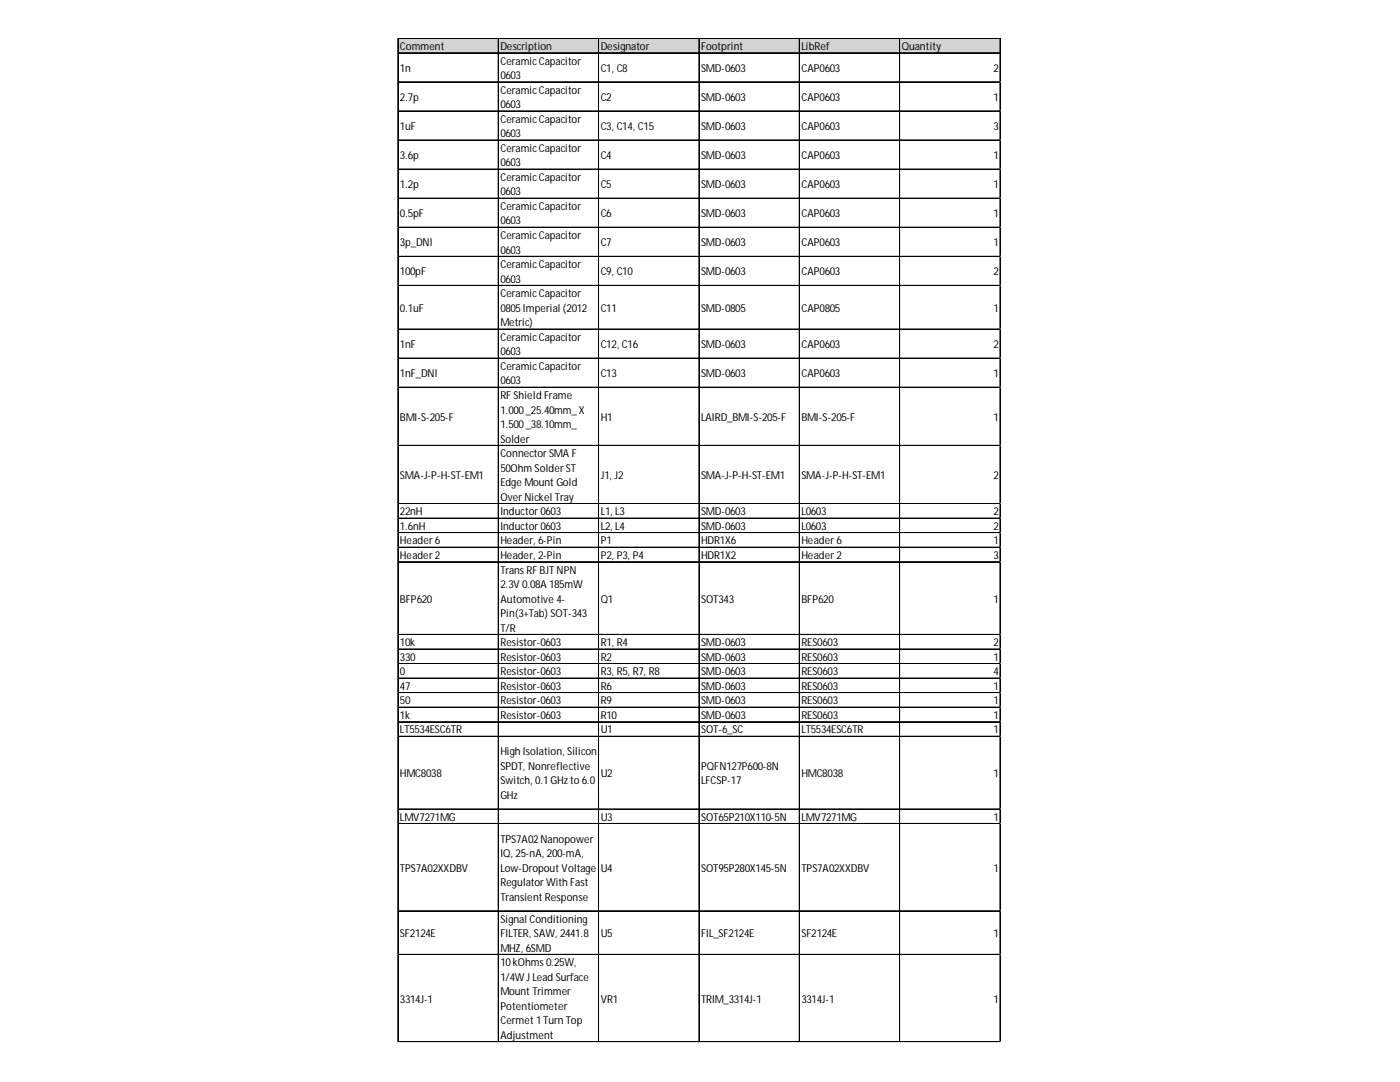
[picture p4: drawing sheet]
<svg xmlns="http://www.w3.org/2000/svg" width="279mm" height="216mm" viewBox="0 0 279 216" stroke-linecap="round" stroke-linejoin="round" font-family="sans-serif">
<defs><g id="words">
<g font-size="2.2">
<text x="79.8" y="10">Comment</text>
<text x="99.9" y="10">Description</text>
<text x="119.9" y="10">Designator</text>
<text x="139.9" y="10">Footprint</text>
<text x="159.9" y="10">LibRef</text>
<text x="180" y="10">Quantity</text>
<text x="79.8" y="14.3">1n</text>
<text x="99.9" y="12.9">CeramicCapacitor</text>
<text x="99.9" y="15.8">0603</text>
<text x="119.9" y="14.3">C1, C8</text>
<text x="139.9" y="14.3">SMD-0603</text>
<text x="159.9" y="14.3">CAP0603</text>
<text x="198.3" y="14.3">2</text>
<text x="79.8" y="20.1">2.7p</text>
<text x="99.9" y="18.7">CeramicCapacitor</text>
<text x="99.9" y="21.6">0603</text>
<text x="119.9" y="20.1">C2</text>
<text x="139.9" y="20.1">SMD-0603</text>
<text x="159.9" y="20.1">CAP0603</text>
<text x="198.3" y="20.1">1</text>
<text x="79.8" y="25.9">1uF</text>
<text x="99.9" y="24.5">CeramicCapacitor</text>
<text x="99.9" y="27.4">0603</text>
<text x="119.9" y="25.9">C3, C14, C15</text>
<text x="139.9" y="25.9">SMD-0603</text>
<text x="159.9" y="25.9">CAP0603</text>
<text x="198.3" y="25.9">3</text>
<text x="79.8" y="31.7">3.6p</text>
<text x="99.9" y="30.3">CeramicCapacitor</text>
<text x="99.9" y="33.2">0603</text>
<text x="119.9" y="31.7">C4</text>
<text x="139.9" y="31.7">SMD-0603</text>
<text x="159.9" y="31.7">CAP0603</text>
<text x="198.3" y="31.7">1</text>
<text x="79.8" y="37.5">1.2p</text>
<text x="99.9" y="36.1">CeramicCapacitor</text>
<text x="99.9" y="39">0603</text>
<text x="99.9" y="41.9">CeramicCapacitor</text>
<text x="119.9" y="37.5">C5</text>
<text x="139.9" y="37.5">SMD-0603</text>
<text x="159.9" y="37.5">CAP0603</text>
<text x="198.3" y="37.5">1</text>
<text x="79.8" y="43.3">0.5pF</text>
<text x="99.9" y="44.8">0603</text>
<text x="99.9" y="47.7">CeramicCapacitor</text>
<text x="119.9" y="43.3">C6</text>
<text x="139.9" y="43.3">SMD-0603</text>
<text x="159.9" y="43.3">CAP0603</text>
<text x="198.3" y="43.3">1</text>
<text x="79.8" y="49.1">3p_DNI</text>
<text x="99.9" y="50.6">0603</text>
<text x="99.9" y="53.5">CeramicCapacitor</text>
<text x="119.9" y="49.1">C7</text>
<text x="139.9" y="49.1">SMD-0603</text>
<text x="159.9" y="49.1">CAP0603</text>
<text x="198.3" y="49.1">1</text>
<text x="79.8" y="54.9">100pF</text>
<text x="99.9" y="56.4">0603</text>
<text x="99.9" y="59.3">CeramicCapacitor</text>
<text x="119.9" y="54.9">C9, C10</text>
<text x="139.9" y="54.9">SMD-0603</text>
<text x="159.9" y="54.9">CAP0603</text>
<text x="198.3" y="54.9">2</text>
<text x="79.8" y="62.2">0.1uF</text>
<text x="99.9" y="62.2">0805Imperial (2012</text>
<text x="99.9" y="65.1">Metric)</text>
<text x="119.9" y="62.2">C11</text>
<text x="139.9" y="62.2">SMD-0805</text>
<text x="159.9" y="62.2">CAP0805</text>
<text x="198.3" y="62.2">1</text>
<text x="79.8" y="69.5">1nF</text>
<text x="99.9" y="68">CeramicCapacitor</text>
<text x="99.9" y="70.9">0603</text>
<text x="119.9" y="69.5">C12, C16</text>
<text x="139.9" y="69.5">SMD-0603</text>
<text x="159.9" y="69.5">CAP0603</text>
<text x="198.3" y="69.5">2</text>
<text x="79.8" y="75.3">1nF_DNI</text>
<text x="99.9" y="73.8">CeramicCapacitor</text>
<text x="99.9" y="76.7">0603</text>
<text x="119.9" y="75.3">C13</text>
<text x="139.9" y="75.3">SMD-0603</text>
<text x="159.9" y="75.3">CAP0603</text>
<text x="198.3" y="75.3">1</text>
<text x="79.8" y="84">BMI-S-205-F</text>
<text x="99.9" y="79.6">RF Shield Frame</text>
<text x="99.9" y="82.5">1.000_25.40mm_ X</text>
<text x="119.9" y="84">H1</text>
<text x="139.9" y="84">LAIRD_BMI-S-205-F</text>
<text x="159.9" y="84">BMI-S-205-F</text>
<text x="198.3" y="84">1</text>
<text x="99.9" y="85.4">1.500_38.10mm_</text>
<text x="99.9" y="88.3">Solder</text>
<text x="79.8" y="95.6">SMA-J-P-H-ST-EM1</text>
<text x="99.9" y="91.2">Connector SMA F</text>
<text x="99.9" y="94.1">50Ohm Solder ST</text>
<text x="119.9" y="95.6">J1, J2</text>
<text x="139.9" y="95.6">SMA-J-P-H-ST-EM1</text>
<text x="159.9" y="95.6">SMA-J-P-H-ST-EM1</text>
<text x="198.3" y="95.6">2</text>
<text x="99.9" y="97">Edge Mount Gold</text>
<text x="99.9" y="99.9">Over Nickel Tray</text>
<text x="79.8" y="102.8">22nH</text>
<text x="79.8" y="105.7">1.6nH</text>
<text x="99.9" y="102.8">Inductor 0603</text>
<text x="99.9" y="105.7">Inductor 0603</text>
<text x="119.9" y="102.8">L1, L3</text>
<text x="119.9" y="105.7">L2, L4</text>
<text x="139.9" y="102.8">SMD-0603</text>
<text x="139.9" y="105.7">SMD-0603</text>
<text x="159.9" y="102.8">L0603</text>
<text x="159.9" y="105.7">L0603</text>
<text x="198.3" y="102.8">2</text>
<text x="198.3" y="105.7">2</text>
<text x="79.8" y="108.6">Header 6</text>
<text x="79.8" y="111.5">Header 2</text>
<text x="99.9" y="108.6">Header, 6-Pin</text>
<text x="99.9" y="111.5">Header, 2-Pin</text>
<text x="119.9" y="108.6">P1</text>
<text x="119.9" y="111.5">P2, P3, P4</text>
<text x="139.9" y="108.6">HDR1X6</text>
<text x="139.9" y="111.5">HDR1X2</text>
<text x="159.9" y="108.6">Header 6</text>
<text x="159.9" y="111.5">Header 2</text>
<text x="198.3" y="108.6">1</text>
<text x="198.3" y="111.5">3</text>
<text x="99.9" y="114.4">Trans RF BJT NPN</text>
<text x="99.9" y="117.3">2.3V 0.08A 185mW</text>
<text x="79.8" y="120.2">BFP620</text>
<text x="99.9" y="120.2">Automotive 4-</text>
<text x="99.9" y="123.1">Pin(3+Tab) SOT-343</text>
<text x="119.9" y="120.2">Q1</text>
<text x="139.9" y="120.2">SOT343</text>
<text x="159.9" y="120.2">BFP620</text>
<text x="198.3" y="120.2">1</text>
<text x="79.8" y="128.9">10k</text>
<text x="79.8" y="131.8">330</text>
<text x="99.9" y="126">T/R</text>
<text x="99.9" y="128.9">Resistor-0603</text>
<text x="99.9" y="131.8">Resistor-0603</text>
<text x="119.9" y="128.9">R1, R4</text>
<text x="119.9" y="131.8">R2</text>
<text x="139.9" y="128.9">SMD-0603</text>
<text x="139.9" y="131.8">SMD-0603</text>
<text x="159.9" y="128.9">RES0603</text>
<text x="159.9" y="131.8">RES0603</text>
<text x="198.3" y="128.9">2</text>
<text x="198.3" y="131.8">1</text>
<text x="79.8" y="134.8">0</text>
<text x="79.8" y="137.7">47</text>
<text x="99.9" y="134.8">Resistor-0603</text>
<text x="99.9" y="137.7">Resistor-0603</text>
<text x="119.9" y="134.8">R3, R5, R7, R8</text>
<text x="119.9" y="137.7">R6</text>
<text x="139.9" y="134.8">SMD-0603</text>
<text x="139.9" y="137.7">SMD-0603</text>
<text x="159.9" y="134.8">RES0603</text>
<text x="159.9" y="137.7">RES0603</text>
<text x="198.3" y="134.8">4</text>
<text x="198.3" y="137.7">1</text>
<text x="79.8" y="140.6">50</text>
<text x="79.8" y="143.5">1k</text>
<text x="99.9" y="140.6">Resistor-0603</text>
<text x="99.9" y="143.5">Resistor-0603</text>
<text x="119.9" y="140.6">R9</text>
<text x="119.9" y="143.5">R10</text>
<text x="139.9" y="140.6">SMD-0603</text>
<text x="139.9" y="143.5">SMD-0603</text>
<text x="159.9" y="140.6">RES0603</text>
<text x="159.9" y="143.5">RES0603</text>
<text x="198.3" y="140.6">1</text>
<text x="198.3" y="143.5">1</text>
<text x="79.8" y="146.4">LT5534ESC6TR</text>
<text x="119.9" y="146.4">U1</text>
<text x="139.9" y="146.4">SOT-6_SC</text>
<text x="159.9" y="146.4">LT5534ESC6TR</text>
<text x="198.3" y="146.4">1</text>
<text x="79.8" y="155.1">HMC8038</text>
<text x="99.9" y="150.7">High Isolation, Silicon</text>
<text x="99.9" y="153.6">SPDT, Nonreflective</text>
<text x="119.9" y="155.1">U2</text>
<text x="139.9" y="153.6">PQFN127P600-8N</text>
<text x="159.9" y="155.1">HMC8038</text>
<text x="198.3" y="155.1">1</text>
<text x="99.9" y="156.5">Switch, 0.1GHz to 6.0</text>
<text x="99.9" y="159.4">GHz</text>
<text x="139.9" y="156.5">LFCSP-17</text>
<text x="79.8" y="163.8">LMV7271MG</text>
<text x="119.9" y="163.8">U3</text>
<text x="139.9" y="163.8">SOT65P210X110-5N</text>
<text x="159.9" y="163.8">LMV7271MG</text>
<text x="198.3" y="163.8">1</text>
<text x="79.8" y="173.9">TPS7A02XXDBV</text>
<text x="99.9" y="168.1">TPS7A02Nanopower</text>
<text x="99.9" y="171">IQ, 25-nA, 200-mA,</text>
<text x="99.9" y="173.9">Low-Dropout Voltage</text>
<text x="119.9" y="173.9">U4</text>
<text x="139.9" y="173.9">SOT95P280X145-5N</text>
<text x="159.9" y="173.9">TPS7A02XXDBV</text>
<text x="198.3" y="173.9">1</text>
<text x="99.9" y="176.8">Regulator With Fast</text>
<text x="99.9" y="179.7">Transient Response</text>
<text x="99.9" y="184.1">Signal Conditioning</text>
<text x="79.8" y="187">SF2124E</text>
<text x="99.9" y="187">FILTER, SAW, 2441.8</text>
<text x="99.9" y="189.9">MHZ, 6SMD</text>
<text x="119.9" y="187">U5</text>
<text x="139.9" y="187">FIL_SF2124E</text>
<text x="159.9" y="187">SF2124E</text>
<text x="198.3" y="187">1</text>
<text x="99.9" y="192.8">10kOhms 0.25W,</text>
<text x="99.9" y="195.7">1/4W J Lead Surface</text>
<text x="79.8" y="200">3314J-1</text>
<text x="99.9" y="198.6">Mount Trimmer</text>
<text x="99.9" y="201.5">Potentiometer</text>
<text x="119.9" y="200">VR1</text>
<text x="139.9" y="200">TRIM_3314J-1</text>
<text x="159.9" y="200">3314J-1</text>
<text x="198.3" y="200">1</text>
<text x="99.9" y="204.4">Cermet 1Turn Top</text>
<text x="99.9" y="207.3">Adjustment</text>
</g>
</g></defs>
<path d="M79.5 7.7h120.3v3h-120.3z" fill="#d3d3d3"/>
<g fill="none" stroke="#000" stroke-width=".2">
<path d="M79.4 7.6v200.4M79.5 7.6v200.4M79.5 7.6h120.2M79.5 7.7h120.2M79.5 10.5h120.2M79.5 10.6h120.2M79.5 16.3h120.2M79.5 16.4h120.2M99.4 7.8v200.2M99.5 7.8v200.2M119.4 7.8v200.2M119.5 7.8v200.2"/>
<path d="M139.5 7.8v200.2M159.5 7.8v200.2M159.6 7.8v200.2M179.5 7.8v200.2M179.6 7.8v200.2M199.6 7.8v200.2M79.5 22.1h120.2M79.5 22.2h120.2M79.5 27.9h120.2M79.5 28h120.2M79.5 33.7h120.2M79.5 33.8h120.2"/>
<path d="M79.5 39.5h120.2M79.5 39.6h120.2M79.5 45.3h120.2M79.5 45.4h120.2M79.5 51.1h120.2M79.5 51.2h120.2M79.5 56.9h120.2M79.5 57h120.2M79.5 65.6h120.2M79.5 65.7h120.2M79.5 71.4h120.2M79.5 71.5h120.2"/>
<path d="M79.5 77.3h120.2M79.5 88.9h120.2M79.5 100.5h120.2M79.5 103.4h120.2M79.5 106.3h120.2M79.5 109.2h120.2M79.5 112.1h120.2M79.5 126.6h120.2M79.5 126.7h120.2M79.5 129.5h120.2M79.5 129.6h120.2M79.5 132.4h120.2"/>
<path d="M79.5 132.5h120.2M79.5 135.3h120.2M79.5 135.4h120.2M79.5 138.2h120.2M79.5 138.3h120.2M79.5 141.1h120.2M79.5 141.2h120.2M79.5 144h120.2M79.5 144.1h120.2M79.5 146.9h120.2M79.5 147h120.2M79.5 161.4h120.2"/>
<path d="M79.5 161.5h120.2M79.5 164.3h120.2M79.5 164.4h120.2M79.5 181.7h120.2M79.5 181.8h120.2M79.5 190.4h120.2M79.5 190.5h120.2M79.5 207.8h120.2M79.5 207.9h120.2"/>
</g>
<path d="M79.4 208h.1" fill="none" stroke="#e0e0e0" stroke-width=".2"/>
<path d="M79.4 208h.1z" fill="#e0e0e0"/>
<path d="M99.4 208h.1" fill="none" stroke="#e0e0e0" stroke-width=".2"/>
<path d="M99.4 208h.2z" fill="#e0e0e0"/>
<path d="M119.4 208h.1" fill="none" stroke="#e0e0e0" stroke-width=".2"/>
<path d="M119.4 208h.2z" fill="#e0e0e0"/>
<path d="M139.5 208h.1" fill="none" stroke="#e0e0e0" stroke-width=".2"/>
<path d="M139.5 208h.1z" fill="#e0e0e0"/>
<path d="M159.5 208h.1" fill="none" stroke="#e0e0e0" stroke-width=".2"/>
<path d="M159.5 208h.2z" fill="#e0e0e0"/>
<path d="M179.5 208h.1" fill="none" stroke="#e0e0e0" stroke-width=".2"/>
<path d="M179.5 208h.2z" fill="#e0e0e0"/>
<path d="M199.6 208h.1" fill="none" stroke="#e0e0e0" stroke-width=".2"/>
<path d="M199.6 208h.1z" fill="#e0e0e0"/>
<path d="M199.7 16.3h.1" fill="none" stroke="#e0e0e0" stroke-width=".2"/>
<path d="M199.7 16.3l.1 .2z" fill="#e0e0e0"/>
<path d="M199.7 22.1h.1" fill="none" stroke="#e0e0e0" stroke-width=".2"/>
<path d="M199.7 22.1l.1 .2z" fill="#e0e0e0"/>
<path d="M199.7 27.9h.1" fill="none" stroke="#e0e0e0" stroke-width=".2"/>
<path d="M199.7 27.9l.1 .2z" fill="#e0e0e0"/>
<path d="M199.7 33.7h.1" fill="none" stroke="#e0e0e0" stroke-width=".2"/>
<path d="M199.7 33.7l.1 .2z" fill="#e0e0e0"/>
<path d="M199.7 39.5h.1" fill="none" stroke="#e0e0e0" stroke-width=".2"/>
<path d="M199.7 39.5l.1 .2z" fill="#e0e0e0"/>
<path d="M199.7 45.3h.1" fill="none" stroke="#e0e0e0" stroke-width=".2"/>
<path d="M199.7 45.3l.1 .2z" fill="#e0e0e0"/>
<path d="M199.7 51.1h.1" fill="none" stroke="#e0e0e0" stroke-width=".2"/>
<path d="M199.7 51.1l.1 .2z" fill="#e0e0e0"/>
<path d="M199.7 56.9h.1" fill="none" stroke="#e0e0e0" stroke-width=".2"/>
<path d="M199.7 56.9l.1 .2z" fill="#e0e0e0"/>
<path d="M199.7 65.6h.1" fill="none" stroke="#e0e0e0" stroke-width=".2"/>
<path d="M199.7 65.6l.1 .2z" fill="#e0e0e0"/>
<path d="M199.7 71.4h.1" fill="none" stroke="#e0e0e0" stroke-width=".2"/>
<path d="M199.7 71.4l.1 .2z" fill="#e0e0e0"/>
<path d="M199.7 77.3h.1" fill="none" stroke="#e0e0e0" stroke-width=".2"/>
<path d="M199.7 77.3l.1 .1z" fill="#e0e0e0"/>
<path d="M199.7 88.9h.1" fill="none" stroke="#e0e0e0" stroke-width=".2"/>
<path d="M199.7 88.9l.1 .1z" fill="#e0e0e0"/>
<path d="M199.7 100.5h.1" fill="none" stroke="#e0e0e0" stroke-width=".2"/>
<path d="M199.7 100.5l.1 .1z" fill="#e0e0e0"/>
<path d="M199.7 103.4h.1" fill="none" stroke="#e0e0e0" stroke-width=".2"/>
<path d="M199.7 103.4l.1 .1z" fill="#e0e0e0"/>
<path d="M199.7 106.3h.1" fill="none" stroke="#e0e0e0" stroke-width=".2"/>
<path d="M199.7 106.3l.1 .1z" fill="#e0e0e0"/>
<path d="M199.7 109.2h.1" fill="none" stroke="#e0e0e0" stroke-width=".2"/>
<path d="M199.7 109.2l.1 .1z" fill="#e0e0e0"/>
<path d="M199.7 112.1h.1" fill="none" stroke="#e0e0e0" stroke-width=".2"/>
<path d="M199.7 112.1l.1 .1z" fill="#e0e0e0"/>
<path d="M199.7 126.6h.1" fill="none" stroke="#e0e0e0" stroke-width=".2"/>
<path d="M199.7 126.6l.1 .1z" fill="#e0e0e0"/>
<path d="M199.7 129.5h.1" fill="none" stroke="#e0e0e0" stroke-width=".2"/>
<path d="M199.7 129.5l.1 .1z" fill="#e0e0e0"/>
<path d="M199.7 132.4h.1" fill="none" stroke="#e0e0e0" stroke-width=".2"/>
<path d="M199.7 132.4l.1 .1z" fill="#e0e0e0"/>
<path d="M199.7 135.3h.1" fill="none" stroke="#e0e0e0" stroke-width=".2"/>
<path d="M199.7 135.3l.1 .1z" fill="#e0e0e0"/>
<path d="M199.7 138.2h.1" fill="none" stroke="#e0e0e0" stroke-width=".2"/>
<path d="M199.7 138.2l.1 .1z" fill="#e0e0e0"/>
<path d="M199.7 141.1h.1" fill="none" stroke="#e0e0e0" stroke-width=".2"/>
<path d="M199.7 141.1l.1 .1z" fill="#e0e0e0"/>
<path d="M199.7 144h.1" fill="none" stroke="#e0e0e0" stroke-width=".2"/>
<path d="M199.7 144l.1 .1z" fill="#e0e0e0"/>
<path d="M199.7 146.9h.1" fill="none" stroke="#e0e0e0" stroke-width=".2"/>
<path d="M199.7 146.9l.1 .1z" fill="#e0e0e0"/>
<path d="M199.7 161.4h.1" fill="none" stroke="#e0e0e0" stroke-width=".2"/>
<path d="M199.7 161.4l.1 .2z" fill="#e0e0e0"/>
<path d="M199.7 164.3h.1" fill="none" stroke="#e0e0e0" stroke-width=".2"/>
<path d="M199.7 164.3l.1 .2z" fill="#e0e0e0"/>
<path d="M199.7 181.7h.1" fill="none" stroke="#e0e0e0" stroke-width=".2"/>
<path d="M199.7 181.7l.1 .2z" fill="#e0e0e0"/>
<path d="M199.7 190.4h.1" fill="none" stroke="#e0e0e0" stroke-width=".2"/>
<path d="M199.7 190.4l.1 .2z" fill="#e0e0e0"/>
<path d="M199.7 207.8h.1" fill="none" stroke="#e0e0e0" stroke-width=".2"/>
<path d="M199.7 207.8l.1 .2z" fill="#e0e0e0"/>
<use href="#words"/>
</svg>
